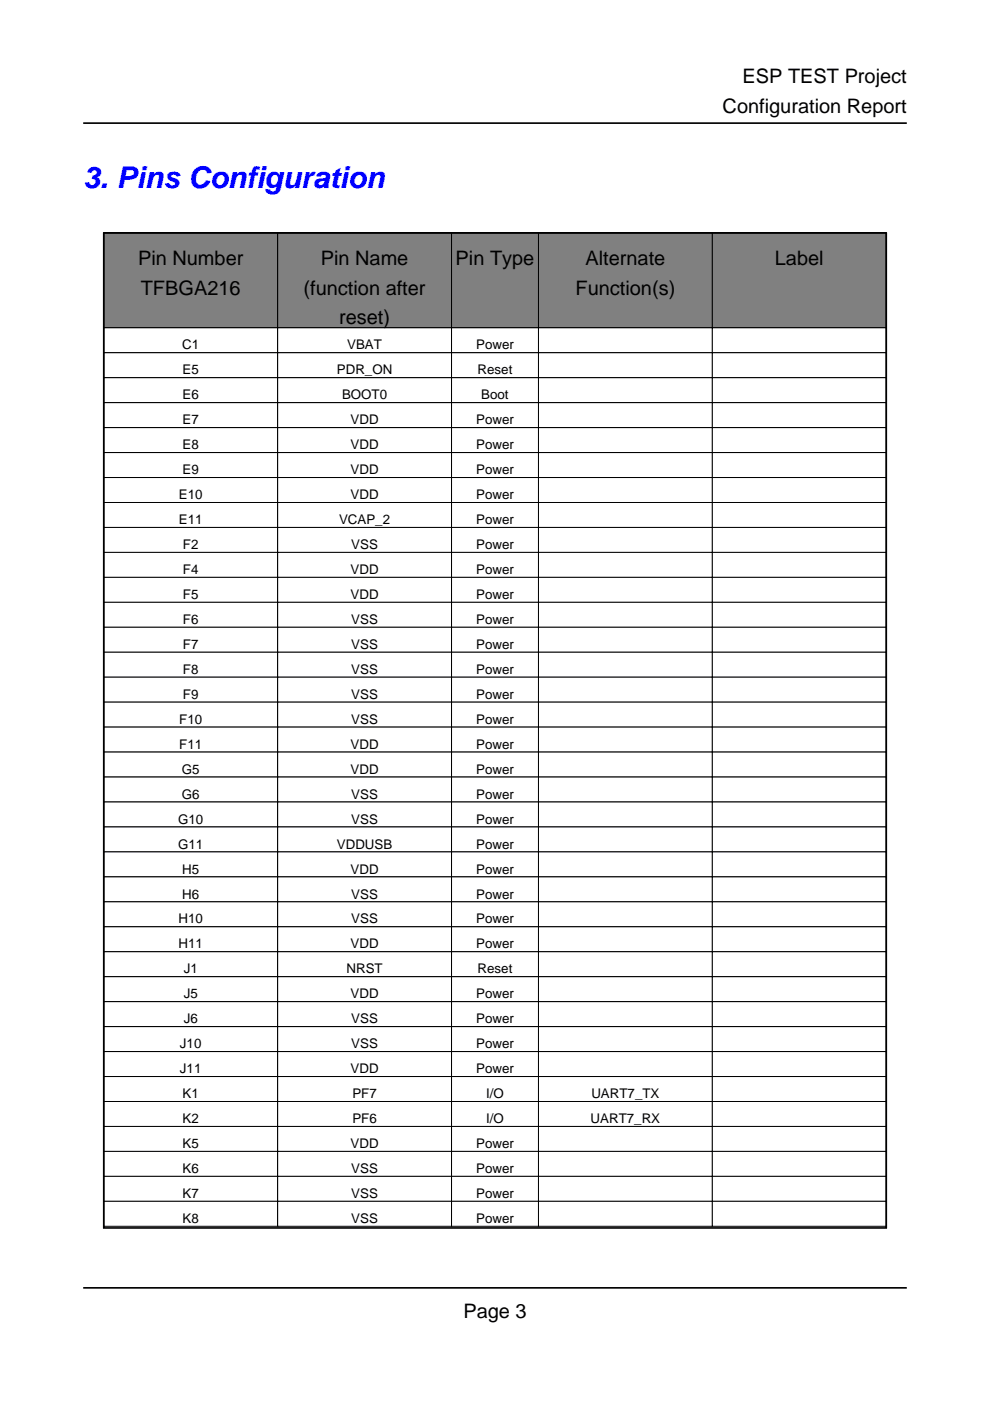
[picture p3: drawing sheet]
<svg xmlns="http://www.w3.org/2000/svg" width="210mm" height="297mm" viewBox="0 0 210 297" stroke-linecap="round" stroke-linejoin="round" font-family="sans-serif">
<defs><g id="words">
<text font-size="6.3" fill="#00f" x="17.6" y="39.9">3. Pins Configuration</text>
<g font-size="4.2">
<text x="157.4" y="17.6">ESP TEST Project</text>
<text x="153.2" y="24">Configuration Report</text>
<text x="29.3" y="56.1">Pin Number</text>
<text x="68" y="56.1">Pin Name</text>
<text x="96.6" y="56.1">Pin Type</text>
<text x="124.1" y="56.1">Alternate</text>
<text x="164.3" y="56.1">Label</text>
<text x="29.8" y="62.4">TFBGA216</text>
<text x="64.4" y="62.4">(function after</text>
<text x="122" y="62.4">Function(s)</text>
<text x="71.9" y="68.8">reset)</text>
<text x="98.2" y="279.4">Page 3</text>
</g>
<g font-size="2.8">
<text x="38.6" y="74.1">C1</text>
<text x="73.6" y="74.1">VBAT</text>
<text x="101" y="74.1">Power</text>
<text x="38.7" y="79.4">E5</text>
<text x="71.4" y="79.4">PDR_ON</text>
<text x="101.3" y="79.4">Reset</text>
<text x="38.7" y="84.7">E6</text>
<text x="38.7" y="90">E7</text>
<text x="72.5" y="84.7">BOOT0</text>
<text x="74.3" y="90">VDD</text>
<text x="101" y="90">Power</text>
<text x="102" y="84.7">Boot</text>
<text x="38.7" y="95.2">E8</text>
<text x="74.3" y="95.2">VDD</text>
<text x="101" y="95.2">Power</text>
<text x="38.7" y="100.5">E9</text>
<text x="74.3" y="100.5">VDD</text>
<text x="101" y="100.5">Power</text>
<text x="37.9" y="105.8">E10</text>
<text x="74.3" y="105.8">VDD</text>
<text x="101" y="105.8">Power</text>
<text x="37.9" y="111.1">E11</text>
<text x="71.9" y="111.1">VCAP_2</text>
<text x="101" y="111.1">Power</text>
<text x="38.8" y="116.4">F2</text>
<text x="74.5" y="116.4">VSS</text>
<text x="101" y="116.4">Power</text>
<text x="38.8" y="121.7">F4</text>
<text x="74.3" y="121.7">VDD</text>
<text x="101" y="121.7">Power</text>
<text x="38.8" y="127">F5</text>
<text x="74.3" y="127">VDD</text>
<text x="101" y="127">Power</text>
<text x="38.8" y="132.3">F6</text>
<text x="38.8" y="137.6">F7</text>
<text x="74.5" y="132.3">VSS</text>
<text x="74.5" y="137.6">VSS</text>
<text x="101" y="132.3">Power</text>
<text x="101" y="137.6">Power</text>
<text x="38.8" y="142.9">F8</text>
<text x="74.5" y="142.9">VSS</text>
<text x="101" y="142.9">Power</text>
<text x="38.8" y="148.2">F9</text>
<text x="74.5" y="148.2">VSS</text>
<text x="101" y="148.2">Power</text>
<text x="38" y="153.5">F10</text>
<text x="74.5" y="153.5">VSS</text>
<text x="101" y="153.5">Power</text>
<text x="38" y="158.7">F11</text>
<text x="74.3" y="158.7">VDD</text>
<text x="101" y="158.7">Power</text>
<text x="38.6" y="164">G5</text>
<text x="74.3" y="164">VDD</text>
<text x="101" y="164">Power</text>
<text x="38.6" y="169.3">G6</text>
<text x="74.5" y="169.3">VSS</text>
<text x="101" y="169.3">Power</text>
<text x="37.8" y="174.6">G10</text>
<text x="37.8" y="179.9">G11</text>
<text x="71.4" y="179.9">VDDUSB</text>
<text x="74.5" y="174.6">VSS</text>
<text x="101" y="174.6">Power</text>
<text x="101" y="179.9">Power</text>
<text x="38.6" y="185.2">H5</text>
<text x="74.3" y="185.2">VDD</text>
<text x="101" y="185.2">Power</text>
<text x="38.6" y="190.5">H6</text>
<text x="74.5" y="190.5">VSS</text>
<text x="101" y="190.5">Power</text>
<text x="37.8" y="195.8">H10</text>
<text x="74.5" y="195.8">VSS</text>
<text x="101" y="195.8">Power</text>
<text x="37.8" y="201.1">H11</text>
<text x="74.3" y="201.1">VDD</text>
<text x="101" y="201.1">Power</text>
<text x="38.9" y="206.4">J1</text>
<text x="73.5" y="206.4">NRST</text>
<text x="101.3" y="206.4">Reset</text>
<text x="38.9" y="211.7">J5</text>
<text x="74.3" y="211.7">VDD</text>
<text x="101" y="211.7">Power</text>
<text x="38.9" y="217">J6</text>
<text x="74.5" y="217">VSS</text>
<text x="101" y="217">Power</text>
<text x="38.2" y="222.2">J10</text>
<text x="38.2" y="227.5">J11</text>
<text x="74.3" y="227.5">VDD</text>
<text x="74.5" y="222.2">VSS</text>
<text x="101" y="222.2">Power</text>
<text x="101" y="227.5">Power</text>
<text x="38.7" y="232.8">K1</text>
<text x="74.7" y="232.8">PF7</text>
<text x="103.1" y="232.8">I/O</text>
<text x="125.4" y="232.8">UART7_TX</text>
<text x="38.7" y="238.1">K2</text>
<text x="74.7" y="238.1">PF6</text>
<text x="103.1" y="238.1">I/O</text>
<text x="125.2" y="238.1">UART7_RX</text>
<text x="38.7" y="243.4">K5</text>
<text x="74.3" y="243.4">VDD</text>
<text x="101" y="243.4">Power</text>
<text x="38.7" y="248.7">K6</text>
<text x="74.5" y="248.7">VSS</text>
<text x="101" y="248.7">Power</text>
<text x="38.7" y="254">K7</text>
<text x="74.5" y="254">VSS</text>
<text x="101" y="254">Power</text>
<text x="38.7" y="259.3">K8</text>
<text x="74.5" y="259.3">VSS</text>
<text x="101" y="259.3">Power</text>
</g>
</g></defs>
<path d="M22 260.3v-210.9h165.9v210.9" fill="none" stroke="#000" stroke-width=".35"/>
<path d="M22 49.4h36.9v20.1h-36.9z" fill="#808080"/>
<path d="M22 49.4h36.9v20.1h-36.9z" fill="none" stroke="#000" stroke-width=".21"/>
<path d="M58.9 49.4h36.8v20.1h-36.8z" fill="#808080"/>
<path d="M58.9 49.4h36.8v20.1h-36.8z" fill="none" stroke="#000" stroke-width=".21"/>
<path d="M95.7 49.4h18.5v20.1h-18.5z" fill="#808080"/>
<path d="M95.7 49.4h18.5v20.1h-18.5z" fill="none" stroke="#000" stroke-width=".21"/>
<path d="M114.2 49.4h36.8v20.1h-36.8z" fill="#808080"/>
<path d="M114.2 49.4h36.8v20.1h-36.8z" fill="none" stroke="#000" stroke-width=".21"/>
<path d="M151 49.4h36.9v20.1h-36.9z" fill="#808080"/>
<path d="M151 49.4h36.9v20.1h-36.9z" fill="none" stroke="#000" stroke-width=".21"/>
<path d="M22 69.5h36.9v5.3h-36.9z" fill="#fff"/>
<path d="M22 69.5h36.9v5.3h-36.9z" fill="none" stroke="#000" stroke-width=".21"/>
<path d="M58.9 69.5h36.8v5.3h-36.8z" fill="#fff"/>
<path d="M58.9 69.5h36.8v5.3h-36.8z" fill="none" stroke="#000" stroke-width=".21"/>
<path d="M95.7 69.5h18.5v5.3h-18.5z" fill="#fff"/>
<path d="M95.7 69.5h18.5v5.3h-18.5z" fill="none" stroke="#000" stroke-width=".21"/>
<path d="M114.2 69.5h36.8v5.3h-36.8z" fill="#fff"/>
<path d="M114.2 69.5h36.8v5.3h-36.8z" fill="none" stroke="#000" stroke-width=".21"/>
<path d="M151 69.5h36.9v5.3h-36.9z" fill="#fff"/>
<path d="M151 69.5h36.9v5.3h-36.9z" fill="none" stroke="#000" stroke-width=".21"/>
<path d="M22 74.8h36.9v5.3h-36.9z" fill="#fff"/>
<path d="M22 74.8h36.9v5.3h-36.9z" fill="none" stroke="#000" stroke-width=".21"/>
<path d="M58.9 74.8h36.8v5.3h-36.8z" fill="#fff"/>
<path d="M58.9 74.8h36.8v5.3h-36.8z" fill="none" stroke="#000" stroke-width=".21"/>
<path d="M95.7 74.8h18.5v5.3h-18.5z" fill="#fff"/>
<path d="M95.7 74.8h18.5v5.3h-18.5z" fill="none" stroke="#000" stroke-width=".21"/>
<path d="M114.2 74.8h36.8v5.3h-36.8z" fill="#fff"/>
<path d="M114.2 74.8h36.8v5.3h-36.8z" fill="none" stroke="#000" stroke-width=".21"/>
<path d="M151 74.8h36.9v5.3h-36.9z" fill="#fff"/>
<path d="M151 74.8h36.9v5.3h-36.9z" fill="none" stroke="#000" stroke-width=".21"/>
<path d="M22 80.1h36.9v5.3h-36.9z" fill="#fff"/>
<path d="M22 80.1h36.9v5.3h-36.9z" fill="none" stroke="#000" stroke-width=".21"/>
<path d="M58.9 80.1h36.8v5.3h-36.8z" fill="#fff"/>
<path d="M58.9 80.1h36.8v5.3h-36.8z" fill="none" stroke="#000" stroke-width=".21"/>
<path d="M95.7 80.1h18.5v5.3h-18.5z" fill="#fff"/>
<path d="M95.7 80.1h18.5v5.3h-18.5z" fill="none" stroke="#000" stroke-width=".21"/>
<path d="M114.2 80.1h36.8v5.3h-36.8z" fill="#fff"/>
<path d="M114.2 80.1h36.8v5.3h-36.8z" fill="none" stroke="#000" stroke-width=".21"/>
<path d="M151 80.1h36.9v5.3h-36.9z" fill="#fff"/>
<path d="M151 80.1h36.9v5.3h-36.9z" fill="none" stroke="#000" stroke-width=".21"/>
<path d="M22 85.4h36.9v5.3h-36.9z" fill="#fff"/>
<path d="M22 85.4h36.9v5.3h-36.9z" fill="none" stroke="#000" stroke-width=".21"/>
<path d="M58.9 85.4h36.8v5.3h-36.8z" fill="#fff"/>
<path d="M58.9 85.4h36.8v5.3h-36.8z" fill="none" stroke="#000" stroke-width=".21"/>
<path d="M95.7 85.4h18.5v5.3h-18.5z" fill="#fff"/>
<path d="M95.7 85.4h18.5v5.3h-18.5z" fill="none" stroke="#000" stroke-width=".21"/>
<path d="M114.2 85.4h36.8v5.3h-36.8z" fill="#fff"/>
<path d="M114.2 85.4h36.8v5.3h-36.8z" fill="none" stroke="#000" stroke-width=".21"/>
<path d="M151 85.4h36.9v5.3h-36.9z" fill="#fff"/>
<path d="M151 85.4h36.9v5.3h-36.9z" fill="none" stroke="#000" stroke-width=".21"/>
<path d="M22 90.7h36.9v5.3h-36.9z" fill="#fff"/>
<path d="M22 90.7h36.9v5.3h-36.9z" fill="none" stroke="#000" stroke-width=".21"/>
<path d="M58.9 90.7h36.8v5.3h-36.8z" fill="#fff"/>
<path d="M58.9 90.7h36.8v5.3h-36.8z" fill="none" stroke="#000" stroke-width=".21"/>
<path d="M95.7 90.7h18.5v5.3h-18.5z" fill="#fff"/>
<path d="M95.7 90.7h18.5v5.3h-18.5z" fill="none" stroke="#000" stroke-width=".21"/>
<path d="M114.2 90.7h36.8v5.3h-36.8z" fill="#fff"/>
<path d="M114.2 90.7h36.8v5.3h-36.8z" fill="none" stroke="#000" stroke-width=".21"/>
<path d="M151 90.7h36.9v5.3h-36.9z" fill="#fff"/>
<path d="M151 90.7h36.9v5.3h-36.9z" fill="none" stroke="#000" stroke-width=".21"/>
<path d="M22 96h36.9v5.2h-36.9z" fill="#fff"/>
<path d="M22 96h36.9v5.2h-36.9z" fill="none" stroke="#000" stroke-width=".21"/>
<path d="M58.9 96h36.8v5.2h-36.8z" fill="#fff"/>
<path d="M58.9 96h36.8v5.2h-36.8z" fill="none" stroke="#000" stroke-width=".21"/>
<path d="M95.7 96h18.5v5.2h-18.5z" fill="#fff"/>
<path d="M95.7 96h18.5v5.2h-18.5z" fill="none" stroke="#000" stroke-width=".21"/>
<path d="M114.2 96h36.8v5.2h-36.8z" fill="#fff"/>
<path d="M114.2 96h36.8v5.2h-36.8z" fill="none" stroke="#000" stroke-width=".21"/>
<path d="M151 96h36.9v5.2h-36.9z" fill="#fff"/>
<path d="M151 96h36.9v5.2h-36.9z" fill="none" stroke="#000" stroke-width=".21"/>
<path d="M22 101.2h36.9v5.3h-36.9z" fill="#fff"/>
<path d="M22 101.2h36.9v5.3h-36.9z" fill="none" stroke="#000" stroke-width=".21"/>
<path d="M58.9 101.2h36.8v5.3h-36.8z" fill="#fff"/>
<path d="M58.9 101.2h36.8v5.3h-36.8z" fill="none" stroke="#000" stroke-width=".21"/>
<path d="M95.7 101.2h18.5v5.3h-18.5z" fill="#fff"/>
<path d="M95.7 101.2h18.5v5.3h-18.5z" fill="none" stroke="#000" stroke-width=".21"/>
<path d="M114.2 101.2h36.8v5.3h-36.8z" fill="#fff"/>
<path d="M114.2 101.2h36.8v5.3h-36.8z" fill="none" stroke="#000" stroke-width=".21"/>
<path d="M151 101.2h36.9v5.3h-36.9z" fill="#fff"/>
<path d="M151 101.2h36.9v5.3h-36.9z" fill="none" stroke="#000" stroke-width=".21"/>
<path d="M22 106.5h36.9v5.3h-36.9z" fill="#fff"/>
<path d="M22 106.5h36.9v5.3h-36.9z" fill="none" stroke="#000" stroke-width=".21"/>
<path d="M58.9 106.5h36.8v5.3h-36.8z" fill="#fff"/>
<path d="M58.9 106.5h36.8v5.3h-36.8z" fill="none" stroke="#000" stroke-width=".21"/>
<path d="M95.7 106.5h18.5v5.3h-18.5z" fill="#fff"/>
<path d="M95.7 106.5h18.5v5.3h-18.5z" fill="none" stroke="#000" stroke-width=".21"/>
<path d="M114.2 106.5h36.8v5.3h-36.8z" fill="#fff"/>
<path d="M114.2 106.5h36.8v5.3h-36.8z" fill="none" stroke="#000" stroke-width=".21"/>
<path d="M151 106.5h36.9v5.3h-36.9z" fill="#fff"/>
<path d="M151 106.5h36.9v5.3h-36.9z" fill="none" stroke="#000" stroke-width=".21"/>
<path d="M22 111.8h36.9v5.3h-36.9z" fill="#fff"/>
<path d="M22 111.8h36.9v5.3h-36.9z" fill="none" stroke="#000" stroke-width=".21"/>
<path d="M58.9 111.8h36.8v5.3h-36.8z" fill="#fff"/>
<path d="M58.9 111.8h36.8v5.3h-36.8z" fill="none" stroke="#000" stroke-width=".21"/>
<path d="M95.7 111.8h18.5v5.3h-18.5z" fill="#fff"/>
<path d="M95.7 111.8h18.5v5.3h-18.5z" fill="none" stroke="#000" stroke-width=".21"/>
<path d="M114.2 111.8h36.8v5.3h-36.8z" fill="#fff"/>
<path d="M114.2 111.8h36.8v5.3h-36.8z" fill="none" stroke="#000" stroke-width=".21"/>
<path d="M151 111.8h36.9v5.3h-36.9z" fill="#fff"/>
<path d="M151 111.8h36.9v5.3h-36.9z" fill="none" stroke="#000" stroke-width=".21"/>
<path d="M22 117.1h36.9v5.3h-36.9z" fill="#fff"/>
<path d="M22 117.1h36.9v5.3h-36.9z" fill="none" stroke="#000" stroke-width=".21"/>
<path d="M58.9 117.1h36.8v5.3h-36.8z" fill="#fff"/>
<path d="M58.9 117.1h36.8v5.3h-36.8z" fill="none" stroke="#000" stroke-width=".21"/>
<path d="M95.7 117.1h18.5v5.3h-18.5z" fill="#fff"/>
<path d="M95.7 117.1h18.5v5.3h-18.5z" fill="none" stroke="#000" stroke-width=".21"/>
<path d="M114.2 117.1h36.8v5.3h-36.8z" fill="#fff"/>
<path d="M114.2 117.1h36.8v5.3h-36.8z" fill="none" stroke="#000" stroke-width=".21"/>
<path d="M151 117.1h36.9v5.3h-36.9z" fill="#fff"/>
<path d="M151 117.1h36.9v5.3h-36.9z" fill="none" stroke="#000" stroke-width=".21"/>
<path d="M22 122.4h36.9v5.3h-36.9z" fill="#fff"/>
<path d="M22 122.4h36.9v5.3h-36.9z" fill="none" stroke="#000" stroke-width=".21"/>
<path d="M58.9 122.4h36.8v5.3h-36.8z" fill="#fff"/>
<path d="M58.9 122.4h36.8v5.3h-36.8z" fill="none" stroke="#000" stroke-width=".21"/>
<path d="M95.7 122.4h18.5v5.3h-18.5z" fill="#fff"/>
<path d="M95.7 122.4h18.5v5.3h-18.5z" fill="none" stroke="#000" stroke-width=".21"/>
<path d="M114.2 122.4h36.8v5.3h-36.8z" fill="#fff"/>
<path d="M114.2 122.4h36.8v5.3h-36.8z" fill="none" stroke="#000" stroke-width=".21"/>
<path d="M151 122.4h36.9v5.3h-36.9z" fill="#fff"/>
<path d="M151 122.4h36.9v5.3h-36.9z" fill="none" stroke="#000" stroke-width=".21"/>
<path d="M22 127.7h36.9v5.3h-36.9z" fill="#fff"/>
<path d="M22 127.7h36.9v5.3h-36.9z" fill="none" stroke="#000" stroke-width=".21"/>
<path d="M58.9 127.7h36.8v5.3h-36.8z" fill="#fff"/>
<path d="M58.9 127.7h36.8v5.3h-36.8z" fill="none" stroke="#000" stroke-width=".21"/>
<path d="M95.7 127.7h18.5v5.3h-18.5z" fill="#fff"/>
<path d="M95.7 127.7h18.5v5.3h-18.5z" fill="none" stroke="#000" stroke-width=".21"/>
<path d="M114.2 127.7h36.8v5.3h-36.8z" fill="#fff"/>
<path d="M114.2 127.7h36.8v5.3h-36.8z" fill="none" stroke="#000" stroke-width=".21"/>
<path d="M151 127.7h36.9v5.3h-36.9z" fill="#fff"/>
<path d="M151 127.7h36.9v5.3h-36.9z" fill="none" stroke="#000" stroke-width=".21"/>
<path d="M22 133h36.9v5.3h-36.9z" fill="#fff"/>
<path d="M22 133h36.9v5.3h-36.9z" fill="none" stroke="#000" stroke-width=".21"/>
<path d="M58.9 133h36.8v5.3h-36.8z" fill="#fff"/>
<path d="M58.9 133h36.8v5.3h-36.8z" fill="none" stroke="#000" stroke-width=".21"/>
<path d="M95.7 133h18.5v5.3h-18.5z" fill="#fff"/>
<path d="M95.7 133h18.5v5.3h-18.5z" fill="none" stroke="#000" stroke-width=".21"/>
<path d="M114.2 133h36.8v5.3h-36.8z" fill="#fff"/>
<path d="M114.2 133h36.8v5.3h-36.8z" fill="none" stroke="#000" stroke-width=".21"/>
<path d="M151 133h36.9v5.3h-36.9z" fill="#fff"/>
<path d="M151 133h36.9v5.3h-36.9z" fill="none" stroke="#000" stroke-width=".21"/>
<path d="M22 138.3h36.9v5.3h-36.9z" fill="#fff"/>
<path d="M22 138.3h36.9v5.3h-36.9z" fill="none" stroke="#000" stroke-width=".21"/>
<path d="M58.9 138.3h36.8v5.3h-36.8z" fill="#fff"/>
<path d="M58.9 138.3h36.8v5.3h-36.8z" fill="none" stroke="#000" stroke-width=".21"/>
<path d="M95.7 138.3h18.5v5.3h-18.5z" fill="#fff"/>
<path d="M95.7 138.3h18.5v5.3h-18.5z" fill="none" stroke="#000" stroke-width=".21"/>
<path d="M114.2 138.3h36.8v5.3h-36.8z" fill="#fff"/>
<path d="M114.2 138.3h36.8v5.3h-36.8z" fill="none" stroke="#000" stroke-width=".21"/>
<path d="M151 138.3h36.9v5.3h-36.9z" fill="#fff"/>
<path d="M151 138.3h36.9v5.3h-36.9z" fill="none" stroke="#000" stroke-width=".21"/>
<path d="M22 143.6h36.9v5.3h-36.9z" fill="#fff"/>
<path d="M22 143.6h36.9v5.3h-36.9z" fill="none" stroke="#000" stroke-width=".21"/>
<path d="M58.9 143.6h36.8v5.3h-36.8z" fill="#fff"/>
<path d="M58.9 143.6h36.8v5.3h-36.8z" fill="none" stroke="#000" stroke-width=".21"/>
<path d="M95.7 143.6h18.5v5.3h-18.5z" fill="#fff"/>
<path d="M95.7 143.6h18.5v5.3h-18.5z" fill="none" stroke="#000" stroke-width=".21"/>
<path d="M114.2 143.6h36.8v5.3h-36.8z" fill="#fff"/>
<path d="M114.2 143.6h36.8v5.3h-36.8z" fill="none" stroke="#000" stroke-width=".21"/>
<path d="M151 143.6h36.9v5.3h-36.9z" fill="#fff"/>
<path d="M151 143.6h36.9v5.3h-36.9z" fill="none" stroke="#000" stroke-width=".21"/>
<path d="M22 148.9h36.9v5.3h-36.9z" fill="#fff"/>
<path d="M22 148.9h36.9v5.3h-36.9z" fill="none" stroke="#000" stroke-width=".21"/>
<path d="M58.9 148.9h36.8v5.3h-36.8z" fill="#fff"/>
<path d="M58.9 148.9h36.8v5.3h-36.8z" fill="none" stroke="#000" stroke-width=".21"/>
<path d="M95.7 148.9h18.5v5.3h-18.5z" fill="#fff"/>
<path d="M95.7 148.9h18.5v5.3h-18.5z" fill="none" stroke="#000" stroke-width=".21"/>
<path d="M114.2 148.9h36.8v5.3h-36.8z" fill="#fff"/>
<path d="M114.2 148.9h36.8v5.3h-36.8z" fill="none" stroke="#000" stroke-width=".21"/>
<path d="M151 148.9h36.9v5.3h-36.9z" fill="#fff"/>
<path d="M151 148.9h36.9v5.3h-36.9z" fill="none" stroke="#000" stroke-width=".21"/>
<path d="M22 154.2h36.9v5.3h-36.9z" fill="#fff"/>
<path d="M22 154.2h36.9v5.3h-36.9z" fill="none" stroke="#000" stroke-width=".21"/>
<path d="M58.9 154.2h36.8v5.3h-36.8z" fill="#fff"/>
<path d="M58.9 154.2h36.8v5.3h-36.8z" fill="none" stroke="#000" stroke-width=".21"/>
<path d="M95.7 154.2h18.5v5.3h-18.5z" fill="#fff"/>
<path d="M95.7 154.2h18.5v5.3h-18.5z" fill="none" stroke="#000" stroke-width=".21"/>
<path d="M114.2 154.2h36.8v5.3h-36.8z" fill="#fff"/>
<path d="M114.2 154.2h36.8v5.3h-36.8z" fill="none" stroke="#000" stroke-width=".21"/>
<path d="M151 154.2h36.9v5.3h-36.9z" fill="#fff"/>
<path d="M151 154.2h36.9v5.3h-36.9z" fill="none" stroke="#000" stroke-width=".21"/>
<path d="M22 159.5h36.9v5.2h-36.9z" fill="#fff"/>
<path d="M22 159.5h36.9v5.2h-36.9z" fill="none" stroke="#000" stroke-width=".21"/>
<path d="M58.9 159.5h36.8v5.2h-36.8z" fill="#fff"/>
<path d="M58.9 159.5h36.8v5.2h-36.8z" fill="none" stroke="#000" stroke-width=".21"/>
<path d="M95.7 159.5h18.5v5.2h-18.5z" fill="#fff"/>
<path d="M95.7 159.5h18.5v5.2h-18.5z" fill="none" stroke="#000" stroke-width=".21"/>
<path d="M114.2 159.5h36.8v5.2h-36.8z" fill="#fff"/>
<path d="M114.2 159.5h36.8v5.2h-36.8z" fill="none" stroke="#000" stroke-width=".21"/>
<path d="M151 159.5h36.9v5.2h-36.9z" fill="#fff"/>
<path d="M151 159.5h36.9v5.2h-36.9z" fill="none" stroke="#000" stroke-width=".21"/>
<path d="M22 164.7h36.9v5.3h-36.9z" fill="#fff"/>
<path d="M22 164.7h36.9v5.3h-36.9z" fill="none" stroke="#000" stroke-width=".21"/>
<path d="M58.9 164.7h36.8v5.3h-36.8z" fill="#fff"/>
<path d="M58.9 164.7h36.8v5.3h-36.8z" fill="none" stroke="#000" stroke-width=".21"/>
<path d="M95.7 164.7h18.5v5.3h-18.5z" fill="#fff"/>
<path d="M95.7 164.7h18.5v5.3h-18.5z" fill="none" stroke="#000" stroke-width=".21"/>
<path d="M114.2 164.7h36.8v5.3h-36.8z" fill="#fff"/>
<path d="M114.2 164.7h36.8v5.3h-36.8z" fill="none" stroke="#000" stroke-width=".21"/>
<path d="M151 164.7h36.9v5.3h-36.9z" fill="#fff"/>
<path d="M151 164.7h36.9v5.3h-36.9z" fill="none" stroke="#000" stroke-width=".21"/>
<path d="M22 170h36.9v5.3h-36.9z" fill="#fff"/>
<path d="M22 170h36.9v5.3h-36.9z" fill="none" stroke="#000" stroke-width=".21"/>
<path d="M58.9 170h36.8v5.3h-36.8z" fill="#fff"/>
<path d="M58.9 170h36.8v5.3h-36.8z" fill="none" stroke="#000" stroke-width=".21"/>
<path d="M95.7 170h18.5v5.3h-18.5z" fill="#fff"/>
<path d="M95.7 170h18.5v5.3h-18.5z" fill="none" stroke="#000" stroke-width=".21"/>
<path d="M114.2 170h36.8v5.3h-36.8z" fill="#fff"/>
<path d="M114.2 170h36.8v5.3h-36.8z" fill="none" stroke="#000" stroke-width=".21"/>
<path d="M151 170h36.9v5.3h-36.9z" fill="#fff"/>
<path d="M151 170h36.9v5.3h-36.9z" fill="none" stroke="#000" stroke-width=".21"/>
<path d="M22 175.3h36.9v5.3h-36.9z" fill="#fff"/>
<path d="M22 175.3h36.9v5.3h-36.9z" fill="none" stroke="#000" stroke-width=".21"/>
<path d="M58.9 175.3h36.8v5.3h-36.8z" fill="#fff"/>
<path d="M58.9 175.3h36.8v5.3h-36.8z" fill="none" stroke="#000" stroke-width=".21"/>
<path d="M95.7 175.3h18.5v5.3h-18.5z" fill="#fff"/>
<path d="M95.7 175.3h18.5v5.3h-18.5z" fill="none" stroke="#000" stroke-width=".21"/>
<path d="M114.2 175.3h36.8v5.3h-36.8z" fill="#fff"/>
<path d="M114.2 175.3h36.8v5.3h-36.8z" fill="none" stroke="#000" stroke-width=".21"/>
<path d="M151 175.3h36.9v5.3h-36.9z" fill="#fff"/>
<path d="M151 175.3h36.9v5.3h-36.9z" fill="none" stroke="#000" stroke-width=".21"/>
<path d="M22 180.6h36.9v5.3h-36.9z" fill="#fff"/>
<path d="M22 180.6h36.9v5.3h-36.9z" fill="none" stroke="#000" stroke-width=".21"/>
<path d="M58.9 180.6h36.8v5.3h-36.8z" fill="#fff"/>
<path d="M58.9 180.6h36.8v5.3h-36.8z" fill="none" stroke="#000" stroke-width=".21"/>
<path d="M95.7 180.6h18.5v5.3h-18.5z" fill="#fff"/>
<path d="M95.7 180.6h18.5v5.3h-18.5z" fill="none" stroke="#000" stroke-width=".21"/>
<path d="M114.2 180.6h36.8v5.3h-36.8z" fill="#fff"/>
<path d="M114.2 180.6h36.8v5.3h-36.8z" fill="none" stroke="#000" stroke-width=".21"/>
<path d="M151 180.6h36.9v5.3h-36.9z" fill="#fff"/>
<path d="M151 180.6h36.9v5.3h-36.9z" fill="none" stroke="#000" stroke-width=".21"/>
<path d="M22 185.9h36.9v5.3h-36.9z" fill="#fff"/>
<path d="M22 185.9h36.9v5.3h-36.9z" fill="none" stroke="#000" stroke-width=".21"/>
<path d="M58.9 185.9h36.8v5.3h-36.8z" fill="#fff"/>
<path d="M58.9 185.9h36.8v5.3h-36.8z" fill="none" stroke="#000" stroke-width=".21"/>
<path d="M95.7 185.9h18.5v5.3h-18.5z" fill="#fff"/>
<path d="M95.7 185.9h18.5v5.3h-18.5z" fill="none" stroke="#000" stroke-width=".21"/>
<path d="M114.2 185.9h36.8v5.3h-36.8z" fill="#fff"/>
<path d="M114.2 185.9h36.8v5.3h-36.8z" fill="none" stroke="#000" stroke-width=".21"/>
<path d="M151 185.9h36.9v5.3h-36.9z" fill="#fff"/>
<path d="M151 185.9h36.9v5.3h-36.9z" fill="none" stroke="#000" stroke-width=".21"/>
<path d="M22 191.2h36.9v5.3h-36.9z" fill="#fff"/>
<path d="M22 191.2h36.9v5.3h-36.9z" fill="none" stroke="#000" stroke-width=".21"/>
<path d="M58.9 191.2h36.8v5.3h-36.8z" fill="#fff"/>
<path d="M58.9 191.2h36.8v5.3h-36.8z" fill="none" stroke="#000" stroke-width=".21"/>
<path d="M95.7 191.2h18.5v5.3h-18.5z" fill="#fff"/>
<path d="M95.7 191.2h18.5v5.3h-18.5z" fill="none" stroke="#000" stroke-width=".21"/>
<path d="M114.2 191.2h36.8v5.3h-36.8z" fill="#fff"/>
<path d="M114.2 191.2h36.8v5.3h-36.8z" fill="none" stroke="#000" stroke-width=".21"/>
<path d="M151 191.2h36.9v5.3h-36.9z" fill="#fff"/>
<path d="M151 191.2h36.9v5.3h-36.9z" fill="none" stroke="#000" stroke-width=".21"/>
<path d="M22 196.5h36.9v5.3h-36.9z" fill="#fff"/>
<path d="M22 196.5h36.9v5.3h-36.9z" fill="none" stroke="#000" stroke-width=".21"/>
<path d="M58.9 196.5h36.8v5.3h-36.8z" fill="#fff"/>
<path d="M58.9 196.5h36.8v5.3h-36.8z" fill="none" stroke="#000" stroke-width=".21"/>
<path d="M95.7 196.5h18.5v5.3h-18.5z" fill="#fff"/>
<path d="M95.7 196.5h18.5v5.3h-18.5z" fill="none" stroke="#000" stroke-width=".21"/>
<path d="M114.2 196.5h36.8v5.3h-36.8z" fill="#fff"/>
<path d="M114.2 196.5h36.8v5.3h-36.8z" fill="none" stroke="#000" stroke-width=".21"/>
<path d="M151 196.5h36.9v5.3h-36.9z" fill="#fff"/>
<path d="M151 196.5h36.9v5.3h-36.9z" fill="none" stroke="#000" stroke-width=".21"/>
<path d="M22 201.8h36.9v5.3h-36.9z" fill="#fff"/>
<path d="M22 201.8h36.9v5.3h-36.9z" fill="none" stroke="#000" stroke-width=".21"/>
<path d="M58.9 201.8h36.8v5.3h-36.8z" fill="#fff"/>
<path d="M58.9 201.8h36.8v5.3h-36.8z" fill="none" stroke="#000" stroke-width=".21"/>
<path d="M95.7 201.8h18.5v5.3h-18.5z" fill="#fff"/>
<path d="M95.7 201.8h18.5v5.3h-18.5z" fill="none" stroke="#000" stroke-width=".21"/>
<path d="M114.2 201.8h36.8v5.3h-36.8z" fill="#fff"/>
<path d="M114.2 201.8h36.8v5.3h-36.8z" fill="none" stroke="#000" stroke-width=".21"/>
<path d="M151 201.8h36.9v5.3h-36.9z" fill="#fff"/>
<path d="M151 201.8h36.9v5.3h-36.9z" fill="none" stroke="#000" stroke-width=".21"/>
<path d="M22 207.1h36.9v5.3h-36.9z" fill="#fff"/>
<path d="M22 207.1h36.9v5.3h-36.9z" fill="none" stroke="#000" stroke-width=".21"/>
<path d="M58.9 207.1h36.8v5.3h-36.8z" fill="#fff"/>
<path d="M58.9 207.1h36.8v5.3h-36.8z" fill="none" stroke="#000" stroke-width=".21"/>
<path d="M95.7 207.1h18.5v5.3h-18.5z" fill="#fff"/>
<path d="M95.7 207.1h18.5v5.3h-18.5z" fill="none" stroke="#000" stroke-width=".21"/>
<path d="M114.2 207.1h36.8v5.3h-36.8z" fill="#fff"/>
<path d="M114.2 207.1h36.8v5.3h-36.8z" fill="none" stroke="#000" stroke-width=".21"/>
<path d="M151 207.1h36.9v5.3h-36.9z" fill="#fff"/>
<path d="M151 207.1h36.9v5.3h-36.9z" fill="none" stroke="#000" stroke-width=".21"/>
<path d="M22 212.4h36.9v5.3h-36.9z" fill="#fff"/>
<path d="M22 212.4h36.9v5.3h-36.9z" fill="none" stroke="#000" stroke-width=".21"/>
<path d="M58.9 212.4h36.8v5.3h-36.8z" fill="#fff"/>
<path d="M58.9 212.4h36.8v5.3h-36.8z" fill="none" stroke="#000" stroke-width=".21"/>
<path d="M95.7 212.4h18.5v5.3h-18.5z" fill="#fff"/>
<path d="M95.7 212.4h18.5v5.3h-18.5z" fill="none" stroke="#000" stroke-width=".21"/>
<path d="M114.2 212.4h36.8v5.3h-36.8z" fill="#fff"/>
<path d="M114.2 212.4h36.8v5.3h-36.8z" fill="none" stroke="#000" stroke-width=".21"/>
<path d="M151 212.4h36.9v5.3h-36.9z" fill="#fff"/>
<path d="M151 212.4h36.9v5.3h-36.9z" fill="none" stroke="#000" stroke-width=".21"/>
<path d="M22 217.7h36.9v5.3h-36.9z" fill="#fff"/>
<path d="M22 217.7h36.9v5.3h-36.9z" fill="none" stroke="#000" stroke-width=".21"/>
<path d="M58.9 217.7h36.8v5.3h-36.8z" fill="#fff"/>
<path d="M58.9 217.7h36.8v5.3h-36.8z" fill="none" stroke="#000" stroke-width=".21"/>
<path d="M95.7 217.7h18.5v5.3h-18.5z" fill="#fff"/>
<path d="M95.7 217.7h18.5v5.3h-18.5z" fill="none" stroke="#000" stroke-width=".21"/>
<path d="M114.2 217.7h36.8v5.3h-36.8z" fill="#fff"/>
<path d="M114.2 217.7h36.8v5.3h-36.8z" fill="none" stroke="#000" stroke-width=".21"/>
<path d="M151 217.7h36.9v5.3h-36.9z" fill="#fff"/>
<path d="M151 217.7h36.9v5.3h-36.9z" fill="none" stroke="#000" stroke-width=".21"/>
<path d="M22 223h36.9v5.2h-36.9z" fill="#fff"/>
<path d="M22 223h36.9v5.2h-36.9z" fill="none" stroke="#000" stroke-width=".21"/>
<path d="M58.9 223h36.8v5.2h-36.8z" fill="#fff"/>
<path d="M58.9 223h36.8v5.2h-36.8z" fill="none" stroke="#000" stroke-width=".21"/>
<path d="M95.7 223h18.5v5.2h-18.5z" fill="#fff"/>
<path d="M95.7 223h18.5v5.2h-18.5z" fill="none" stroke="#000" stroke-width=".21"/>
<path d="M114.2 223h36.8v5.2h-36.8z" fill="#fff"/>
<path d="M114.2 223h36.8v5.2h-36.8z" fill="none" stroke="#000" stroke-width=".21"/>
<path d="M151 223h36.9v5.2h-36.9z" fill="#fff"/>
<path d="M151 223h36.9v5.2h-36.9z" fill="none" stroke="#000" stroke-width=".21"/>
<path d="M22 228.2h36.9v5.3h-36.9z" fill="#fff"/>
<path d="M22 228.2h36.9v5.3h-36.9z" fill="none" stroke="#000" stroke-width=".21"/>
<path d="M58.9 228.2h36.8v5.3h-36.8z" fill="#fff"/>
<path d="M58.9 228.2h36.8v5.3h-36.8z" fill="none" stroke="#000" stroke-width=".21"/>
<path d="M95.7 228.2h18.5v5.3h-18.5z" fill="#fff"/>
<path d="M95.7 228.2h18.5v5.3h-18.5z" fill="none" stroke="#000" stroke-width=".21"/>
<path d="M114.2 228.2h36.8v5.3h-36.8z" fill="#fff"/>
<path d="M114.2 228.2h36.8v5.3h-36.8z" fill="none" stroke="#000" stroke-width=".21"/>
<path d="M151 228.2h36.9v5.3h-36.9z" fill="#fff"/>
<path d="M151 228.2h36.9v5.3h-36.9z" fill="none" stroke="#000" stroke-width=".21"/>
<path d="M22 233.5h36.9v5.3h-36.9z" fill="#fff"/>
<path d="M22 233.5h36.9v5.3h-36.9z" fill="none" stroke="#000" stroke-width=".21"/>
<path d="M58.9 233.5h36.8v5.3h-36.8z" fill="#fff"/>
<path d="M58.9 233.5h36.8v5.3h-36.8z" fill="none" stroke="#000" stroke-width=".21"/>
<path d="M95.7 233.5h18.5v5.3h-18.5z" fill="#fff"/>
<path d="M95.7 233.5h18.5v5.3h-18.5z" fill="none" stroke="#000" stroke-width=".21"/>
<path d="M114.2 233.5h36.8v5.3h-36.8z" fill="#fff"/>
<path d="M114.2 233.5h36.8v5.3h-36.8z" fill="none" stroke="#000" stroke-width=".21"/>
<path d="M151 233.5h36.9v5.3h-36.9z" fill="#fff"/>
<path d="M151 233.5h36.9v5.3h-36.9z" fill="none" stroke="#000" stroke-width=".21"/>
<path d="M22 238.8h36.9v5.3h-36.9z" fill="#fff"/>
<path d="M22 238.8h36.9v5.3h-36.9z" fill="none" stroke="#000" stroke-width=".21"/>
<path d="M58.9 238.8h36.8v5.3h-36.8z" fill="#fff"/>
<path d="M58.9 238.8h36.8v5.3h-36.8z" fill="none" stroke="#000" stroke-width=".21"/>
<path d="M95.7 238.8h18.5v5.3h-18.5z" fill="#fff"/>
<path d="M95.7 238.8h18.5v5.3h-18.5z" fill="none" stroke="#000" stroke-width=".21"/>
<path d="M114.2 238.8h36.8v5.3h-36.8z" fill="#fff"/>
<path d="M114.2 238.8h36.8v5.3h-36.8z" fill="none" stroke="#000" stroke-width=".21"/>
<path d="M151 238.8h36.9v5.3h-36.9z" fill="#fff"/>
<path d="M151 238.8h36.9v5.3h-36.9z" fill="none" stroke="#000" stroke-width=".21"/>
<path d="M22 244.1h36.9v5.3h-36.9z" fill="#fff"/>
<path d="M22 244.1h36.9v5.3h-36.9z" fill="none" stroke="#000" stroke-width=".21"/>
<path d="M58.9 244.1h36.8v5.3h-36.8z" fill="#fff"/>
<path d="M58.9 244.1h36.8v5.3h-36.8z" fill="none" stroke="#000" stroke-width=".21"/>
<path d="M95.7 244.1h18.5v5.3h-18.5z" fill="#fff"/>
<path d="M95.7 244.1h18.5v5.3h-18.5z" fill="none" stroke="#000" stroke-width=".21"/>
<path d="M114.2 244.1h36.8v5.3h-36.8z" fill="#fff"/>
<path d="M114.2 244.1h36.8v5.3h-36.8z" fill="none" stroke="#000" stroke-width=".21"/>
<path d="M151 244.1h36.9v5.3h-36.9z" fill="#fff"/>
<path d="M151 244.1h36.9v5.3h-36.9z" fill="none" stroke="#000" stroke-width=".21"/>
<path d="M22 249.4h36.9v5.3h-36.9z" fill="#fff"/>
<path d="M22 249.4h36.9v5.3h-36.9z" fill="none" stroke="#000" stroke-width=".21"/>
<path d="M58.9 249.4h36.8v5.3h-36.8z" fill="#fff"/>
<path d="M58.9 249.4h36.8v5.3h-36.8z" fill="none" stroke="#000" stroke-width=".21"/>
<path d="M95.7 249.4h18.5v5.3h-18.5z" fill="#fff"/>
<path d="M95.7 249.4h18.5v5.3h-18.5z" fill="none" stroke="#000" stroke-width=".21"/>
<path d="M114.2 249.4h36.8v5.3h-36.8z" fill="#fff"/>
<path d="M114.2 249.4h36.8v5.3h-36.8z" fill="none" stroke="#000" stroke-width=".21"/>
<path d="M151 249.4h36.9v5.3h-36.9z" fill="#fff"/>
<path d="M151 249.4h36.9v5.3h-36.9z" fill="none" stroke="#000" stroke-width=".21"/>
<path d="M22 254.7h36.9v5.3h-36.9z" fill="#fff"/>
<path d="M22 254.7h36.9v5.3h-36.9z" fill="none" stroke="#000" stroke-width=".21"/>
<path d="M58.9 254.7h36.8v5.3h-36.8z" fill="#fff"/>
<path d="M58.9 254.7h36.8v5.3h-36.8z" fill="none" stroke="#000" stroke-width=".21"/>
<path d="M95.7 254.7h18.5v5.3h-18.5z" fill="#fff"/>
<path d="M95.7 254.7h18.5v5.3h-18.5z" fill="none" stroke="#000" stroke-width=".21"/>
<path d="M114.2 254.7h36.8v5.3h-36.8z" fill="#fff"/>
<path d="M114.2 254.7h36.8v5.3h-36.8z" fill="none" stroke="#000" stroke-width=".21"/>
<path d="M151 254.7h36.9v5.3h-36.9z" fill="#fff"/>
<path d="M151 254.7h36.9v5.3h-36.9z" fill="none" stroke="#000" stroke-width=".21"/>
<path d="M17.6 26.1h174.7M22 49.4h165.9v210.9h-165.9zM17.6 273h174.7" fill="none" stroke="#000" stroke-width=".35"/>
<use href="#words"/>
</svg>
